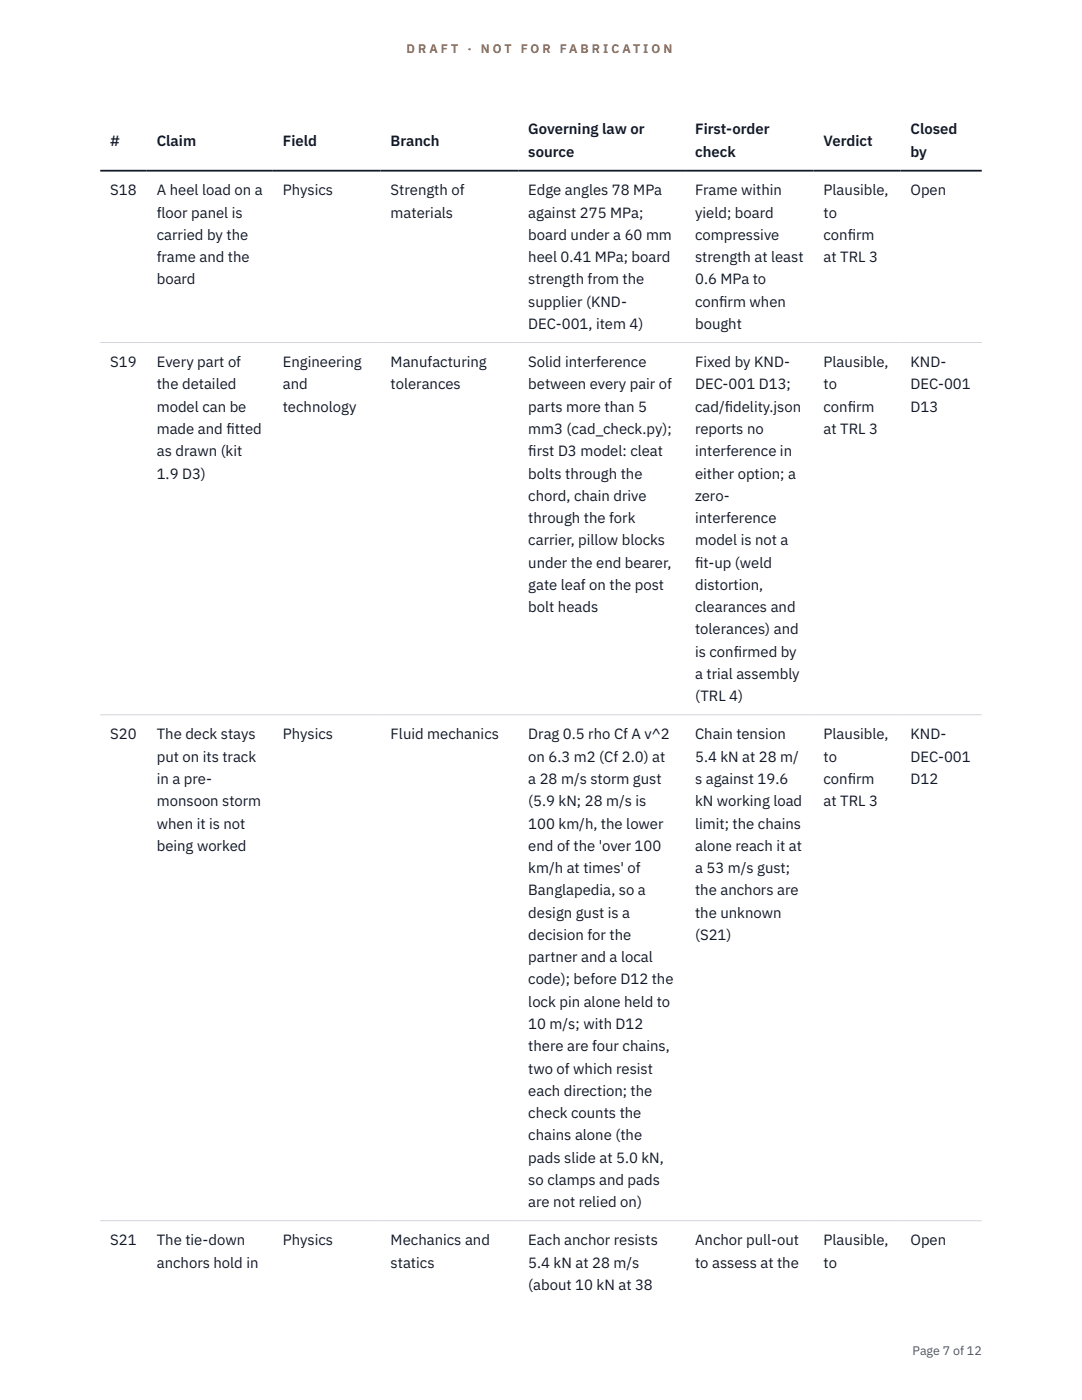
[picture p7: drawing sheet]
<svg xmlns="http://www.w3.org/2000/svg" width="216mm" height="279mm" viewBox="0 0 216 279" stroke-linecap="round" stroke-linejoin="round" font-family="sans-serif">
<defs><g id="words">
<g font-size="3" fill="#111827">
<text x="22" y="29.1">#</text>
<text x="31.3" y="29.1">Claim</text>
<text x="56.4" y="29.1">Field</text>
<text x="78" y="29.1">Branch</text>
<text x="105.4" y="26.8">Governing law or</text>
<text x="138.7" y="26.8">First-order</text>
<text x="164.3" y="29.1">Verdict</text>
<text x="181.7" y="26.8">Closed</text>
<text x="105.4" y="31.3">source</text>
<text x="138.7" y="31.3">check</text>
<text x="181.7" y="31.3">by</text>
<text x="22" y="39">S18</text>
<text x="31.3" y="39">A heel load on a</text>
<text x="56.4" y="39">Physics</text>
<text x="78" y="39">Strength of</text>
<text x="105.4" y="39">Edge angles 78 MPa</text>
<text x="138.7" y="39">Frame within</text>
<text x="164.3" y="39">Plausible,</text>
<text x="181.7" y="39">Open</text>
<text x="31.3" y="43.4">floor panel is</text>
<text x="31.3" y="47.9">carried by the</text>
<text x="78" y="43.4">materials</text>
<text x="105.4" y="43.4">against 275 MPa;</text>
<text x="105.4" y="47.9">board under a 60 mm</text>
<text x="138.7" y="43.4">yield; board</text>
<text x="138.7" y="47.9">compressive</text>
<text x="164.3" y="43.4">to</text>
<text x="164.3" y="47.9">conf</text>
<text x="169.2" y="47.9">irm</text>
<text x="31.3" y="52.3">frame and the</text>
<text x="105.4" y="52.3">heel 0.41 MPa; board</text>
<text x="138.7" y="52.3">strength at least</text>
<text x="164.3" y="52.3">at TRL 3</text>
<text x="31.3" y="56.8">board</text>
<text x="105.4" y="56.8">strength from the</text>
<text x="138.7" y="56.8">0.6 MPa to</text>
<text x="105.4" y="61.2">supplier (KND-</text>
<text x="105.4" y="65.7">DEC-001, item 4)</text>
<text x="138.7" y="61.2">conf</text>
<text x="138.7" y="65.7">bought</text>
<text x="143.5" y="61.2">irm when</text>
<text x="22" y="73.3">S19</text>
<text x="31.3" y="73.3">Every part of</text>
<text x="31.3" y="77.7">the detailed</text>
<text x="56.4" y="73.3">Engineering</text>
<text x="56.4" y="77.7">and</text>
<text x="78" y="73.3">Manufacturing</text>
<text x="78" y="77.7">tolerances</text>
<text x="105.4" y="73.3">Solid interference</text>
<text x="105.4" y="77.7">between every pair of</text>
<text x="138.7" y="73.3">Fixed by KND-</text>
<text x="138.7" y="77.7">DEC-001 D13;</text>
<text x="164.3" y="73.3">Plausible,</text>
<text x="164.3" y="77.7">to</text>
<text x="181.7" y="73.3">KND-</text>
<text x="181.7" y="77.7">DEC-001</text>
<text x="31.3" y="82.2">model can be</text>
<text x="56.4" y="82.2">technology</text>
<text x="105.4" y="82.2">parts more than 5</text>
<text x="138.7" y="82.2">cad/f</text>
<text x="144.6" y="82.2">idelity.json</text>
<text x="164.3" y="82.2">conf</text>
<text x="169.2" y="82.2">irm</text>
<text x="181.7" y="82.2">D13</text>
<text x="31.3" y="86.6">made and f</text>
<text x="45.2" y="86.6">itted</text>
<text x="105.4" y="86.6">mm3 (cad_check.py);</text>
<text x="138.7" y="86.6">reports no</text>
<text x="164.3" y="86.6">at TRL 3</text>
<text x="31.3" y="91.1">as drawn (kit</text>
<text x="31.3" y="95.5">1.9 D3)</text>
<text x="105.4" y="91.1">f</text>
<text x="105.4" y="91.1">irst D3 model: cleat</text>
<text x="105.4" y="95.5">bolts through the</text>
<text x="138.7" y="91.1">interference in</text>
<text x="138.7" y="95.5">either option; a</text>
<text x="105.4" y="99.9">chord, chain drive</text>
<text x="138.7" y="99.9">zero-</text>
<text x="105.4" y="104.4">through the fork</text>
<text x="138.7" y="104.4">interference</text>
<text x="105.4" y="108.8">carrier, pillow blocks</text>
<text x="105.4" y="113.3">under the end bearer,</text>
<text x="138.7" y="108.8">model is not a</text>
<text x="138.7" y="113.3">f</text>
<text x="138.7" y="113.3">it-up (weld</text>
<text x="105.4" y="117.7">gate leaf on the post</text>
<text x="138.7" y="117.7">distortion,</text>
<text x="105.4" y="122.2">bolt heads</text>
<text x="138.7" y="122.2">clearances and</text>
<text x="138.7" y="126.6">tolerances) and</text>
<text x="138.7" y="131.1">is conf</text>
<text x="146.4" y="131.1">irmed by</text>
<text x="138.7" y="135.5">a trial assembly</text>
<text x="138.7" y="140">(TRL 4)</text>
<text x="22" y="147.6">S20</text>
<text x="31.3" y="147.6">The deck stays</text>
<text x="56.4" y="147.6">Physics</text>
<text x="78" y="147.6">Fluid mechanics</text>
<text x="105.4" y="147.6">Drag 0.5 rho Cf A v^2</text>
<text x="138.7" y="147.6">Chain tension</text>
<text x="164.3" y="147.6">Plausible,</text>
<text x="181.7" y="147.6">KND-</text>
<text x="31.3" y="152">put on its track</text>
<text x="105.4" y="152">on 6.3 m2 (Cf 2.0) at</text>
<text x="138.7" y="152">5.4 kN at 28 m/</text>
<text x="164.3" y="152">to</text>
<text x="181.7" y="152">DEC-001</text>
<text x="31.3" y="156.5">in a pre-</text>
<text x="31.3" y="160.9">monsoon storm</text>
<text x="105.4" y="156.5">a 28 m/s storm gust</text>
<text x="105.4" y="160.9">(5.9 kN; 28 m/s is</text>
<text x="138.7" y="156.5">s against 19.6</text>
<text x="138.7" y="160.9">kN working load</text>
<text x="164.3" y="156.5">conf</text>
<text x="164.3" y="160.9">at TRL 3</text>
<text x="169.2" y="156.5">irm</text>
<text x="181.7" y="156.5">D12</text>
<text x="31.3" y="165.4">when it is not</text>
<text x="105.4" y="165.4">100 km/h, the lower</text>
<text x="138.7" y="165.4">limit; the chains</text>
<text x="31.3" y="169.8">being worked</text>
<text x="105.4" y="169.8">end of the 'over 100</text>
<text x="138.7" y="169.8">alone reach it at</text>
<text x="105.4" y="174.2">km/h at times' of</text>
<text x="105.4" y="178.7">Banglapedia, so a</text>
<text x="138.7" y="174.2">a 53 m/s gust;</text>
<text x="138.7" y="178.7">the anchors are</text>
<text x="105.4" y="183.1">design gust is a</text>
<text x="138.7" y="183.1">the unknown</text>
<text x="105.4" y="187.6">decision for the</text>
<text x="138.7" y="187.6">(S21)</text>
<text x="105.4" y="192">partner and a local</text>
<text x="105.4" y="196.5">code); before D12 the</text>
<text x="105.4" y="200.9">lock pin alone held to</text>
<text x="105.4" y="205.4">10 m/s; with D12</text>
<text x="105.4" y="209.8">there are four chains,</text>
<text x="105.4" y="214.3">two of which resist</text>
<text x="105.4" y="218.7">each direction; the</text>
<text x="105.4" y="223.1">check counts the</text>
<text x="105.4" y="227.6">chains alone (the</text>
<text x="105.4" y="232">pads slide at 5.0 kN,</text>
<text x="105.4" y="236.5">so clamps and pads</text>
<text x="105.4" y="240.9">are not relied on)</text>
<text x="22" y="248.5">S21</text>
<text x="31.3" y="248.5">The tie-down</text>
<text x="56.4" y="248.5">Physics</text>
<text x="78" y="248.5">Mechanics and</text>
<text x="105.4" y="248.5">Each anchor resists</text>
<text x="138.7" y="248.5">Anchor pull-out</text>
<text x="164.3" y="248.5">Plausible,</text>
<text x="181.7" y="248.5">Open</text>
<text x="31.3" y="253">anchors hold in</text>
<text x="78" y="253">statics</text>
<text x="105.4" y="253">5.4 kN at 28 m/s</text>
<text x="105.4" y="257.4">(about 10 kN at 38</text>
<text x="138.7" y="253">to assess at the</text>
<text x="164.3" y="253">to</text>
</g>
<g font-size="2.5" fill="#b45309">
<text x="81.1" y="10.5">D R A F T</text>
<text x="93.3" y="10.5">·</text>
<text x="95.9" y="10.5">N O T</text>
<text x="103.9" y="10.5">F O R</text>
<text x="111.7" y="10.5">F A B R I C A T I O N</text>
</g>
<text font-size="2.5" fill="#4b5563" x="182.1" y="270.3">Page 7 of 12</text>
</g></defs>
<path d="M20 68.4h175.9M20 142.7h175.9M20 243.6h175.9" fill="none" stroke="#d1d5db" stroke-width=".2"/>
<path d="M20 34.1h175.9" fill="none" stroke="#111827" stroke-width=".35"/>
<use href="#words"/>
</svg>
